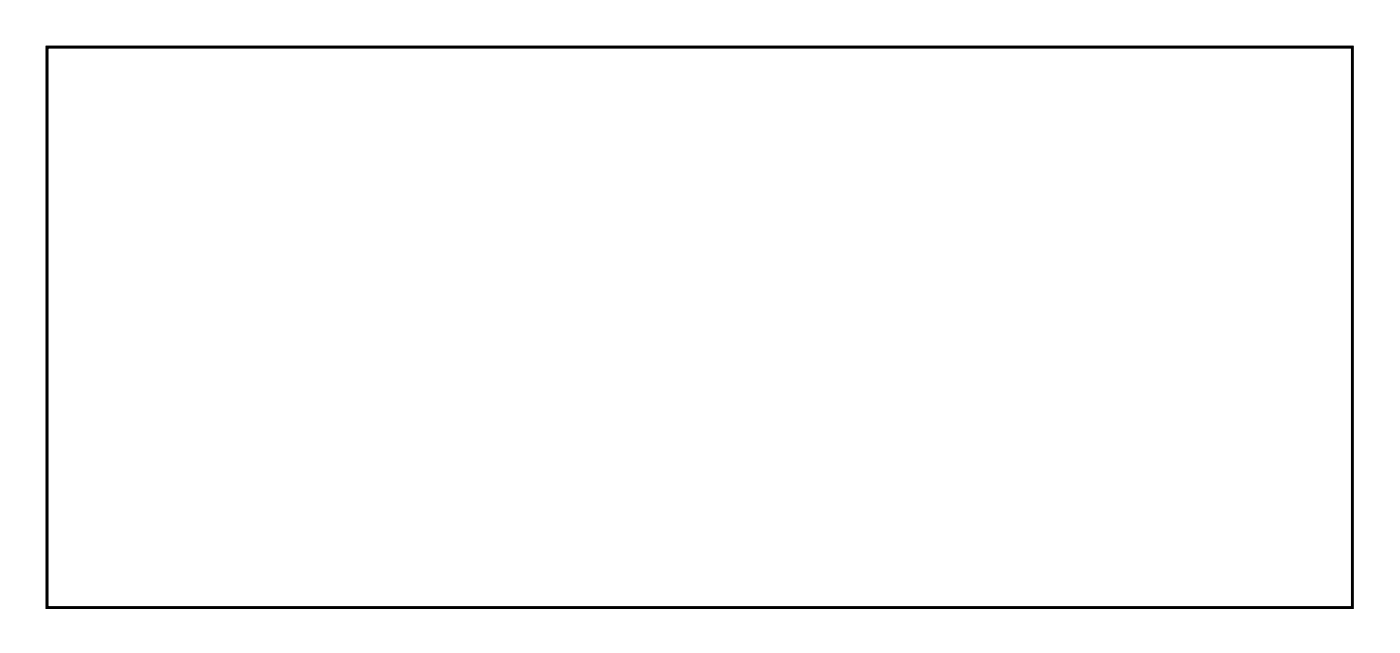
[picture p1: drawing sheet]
<svg xmlns="http://www.w3.org/2000/svg" width="108mm" height="50mm" viewBox="0 0 108 50" stroke-linecap="round" stroke-linejoin="round" font-family="sans-serif">
<path d="M3.6 3.6h101v43.3h-101z" fill="none" stroke="#000" stroke-width=".2"/>
<path d="M3.6 3.6h101v43.3h-101zM3.6 3.6v43.3h101v-43.3z" fill="#000"/>
<circle cx="9.7" cy="36.3" r=".67" fill="#fff"/>
<circle cx="9.7" cy="36.3" r=".67" fill="none" stroke="#fff" stroke-width=".69" stroke-linecap="butt"/>
<path d="M9.1 35.6h1.3v1.4h-1.3z" fill="#fff"/>
<path d="M9.1 35.6h1.3v1.4h-1.3z" fill="none" stroke="#fff" stroke-width=".69" stroke-linecap="butt"/>
<circle cx="12.3" cy="36.3" r=".67" fill="#fff"/>
<circle cx="12.3" cy="36.3" r=".67" fill="none" stroke="#fff" stroke-width=".69" stroke-linecap="butt"/>
<circle cx="14.8" cy="36.3" r=".67" fill="#fff"/>
<circle cx="14.8" cy="36.3" r=".67" fill="none" stroke="#fff" stroke-width=".69" stroke-linecap="butt"/>
<circle cx="17.4" cy="36.3" r=".67" fill="#fff"/>
<circle cx="17.4" cy="36.3" r=".67" fill="none" stroke="#fff" stroke-width=".69" stroke-linecap="butt"/>
<circle cx="19.9" cy="36.3" r=".67" fill="#fff"/>
<circle cx="19.9" cy="36.3" r=".67" fill="none" stroke="#fff" stroke-width=".69" stroke-linecap="butt"/>
<circle cx="22.4" cy="36.3" r=".67" fill="#fff"/>
<circle cx="22.4" cy="36.3" r=".67" fill="none" stroke="#fff" stroke-width=".69" stroke-linecap="butt"/>
<circle cx="25" cy="36.3" r=".67" fill="#fff"/>
<circle cx="25" cy="36.3" r=".67" fill="none" stroke="#fff" stroke-width=".69" stroke-linecap="butt"/>
<circle cx="27.5" cy="36.3" r=".67" fill="#fff"/>
<circle cx="27.5" cy="36.3" r=".67" fill="none" stroke="#fff" stroke-width=".69" stroke-linecap="butt"/>
<circle cx="30.1" cy="36.3" r=".67" fill="#fff"/>
<circle cx="30.1" cy="36.3" r=".67" fill="none" stroke="#fff" stroke-width=".69" stroke-linecap="butt"/>
<circle cx="32.6" cy="36.3" r=".67" fill="#fff"/>
<circle cx="32.6" cy="36.3" r=".67" fill="none" stroke="#fff" stroke-width=".69" stroke-linecap="butt"/>
<circle cx="35.1" cy="36.3" r=".67" fill="#fff"/>
<circle cx="35.1" cy="36.3" r=".67" fill="none" stroke="#fff" stroke-width=".69" stroke-linecap="butt"/>
<circle cx="37.7" cy="36.3" r=".67" fill="#fff"/>
<circle cx="37.7" cy="36.3" r=".67" fill="none" stroke="#fff" stroke-width=".69" stroke-linecap="butt"/>
<circle cx="40.2" cy="36.3" r=".67" fill="#fff"/>
<circle cx="40.2" cy="36.3" r=".67" fill="none" stroke="#fff" stroke-width=".69" stroke-linecap="butt"/>
<circle cx="42.8" cy="36.3" r=".67" fill="#fff"/>
<circle cx="42.8" cy="36.3" r=".67" fill="none" stroke="#fff" stroke-width=".69" stroke-linecap="butt"/>
<circle cx="45.3" cy="36.3" r=".67" fill="#fff"/>
<circle cx="45.3" cy="36.3" r=".67" fill="none" stroke="#fff" stroke-width=".69" stroke-linecap="butt"/>
<circle cx="9.7" cy="21.1" r=".67" fill="#fff"/>
<circle cx="9.7" cy="21.1" r=".67" fill="none" stroke="#fff" stroke-width=".69" stroke-linecap="butt"/>
<circle cx="12.3" cy="21.1" r=".67" fill="#fff"/>
<circle cx="12.3" cy="21.1" r=".67" fill="none" stroke="#fff" stroke-width=".69" stroke-linecap="butt"/>
<circle cx="14.8" cy="21.1" r=".67" fill="#fff"/>
<circle cx="14.8" cy="21.1" r=".67" fill="none" stroke="#fff" stroke-width=".69" stroke-linecap="butt"/>
<circle cx="17.4" cy="21.1" r=".67" fill="#fff"/>
<circle cx="17.4" cy="21.1" r=".67" fill="none" stroke="#fff" stroke-width=".69" stroke-linecap="butt"/>
<circle cx="19.9" cy="21.1" r=".67" fill="#fff"/>
<circle cx="19.9" cy="21.1" r=".67" fill="none" stroke="#fff" stroke-width=".69" stroke-linecap="butt"/>
<circle cx="22.4" cy="21.1" r=".67" fill="#fff"/>
<circle cx="22.4" cy="21.1" r=".67" fill="none" stroke="#fff" stroke-width=".69" stroke-linecap="butt"/>
<circle cx="25" cy="21.1" r=".67" fill="#fff"/>
<circle cx="25" cy="21.1" r=".67" fill="none" stroke="#fff" stroke-width=".69" stroke-linecap="butt"/>
<circle cx="27.5" cy="21.1" r=".67" fill="#fff"/>
<circle cx="27.5" cy="21.1" r=".67" fill="none" stroke="#fff" stroke-width=".69" stroke-linecap="butt"/>
<circle cx="30.1" cy="21.1" r=".67" fill="#fff"/>
<circle cx="30.1" cy="21.1" r=".67" fill="none" stroke="#fff" stroke-width=".69" stroke-linecap="butt"/>
<circle cx="32.6" cy="21.1" r=".67" fill="#fff"/>
<circle cx="32.6" cy="21.1" r=".67" fill="none" stroke="#fff" stroke-width=".69" stroke-linecap="butt"/>
<circle cx="35.1" cy="21.1" r=".67" fill="#fff"/>
<circle cx="35.1" cy="21.1" r=".67" fill="none" stroke="#fff" stroke-width=".69" stroke-linecap="butt"/>
<circle cx="37.7" cy="21.1" r=".67" fill="#fff"/>
<circle cx="37.7" cy="21.1" r=".67" fill="none" stroke="#fff" stroke-width=".69" stroke-linecap="butt"/>
<circle cx="40.2" cy="21.1" r=".67" fill="#fff"/>
<circle cx="40.2" cy="21.1" r=".67" fill="none" stroke="#fff" stroke-width=".69" stroke-linecap="butt"/>
<circle cx="42.8" cy="21.1" r=".67" fill="#fff"/>
<circle cx="42.8" cy="21.1" r=".67" fill="none" stroke="#fff" stroke-width=".69" stroke-linecap="butt"/>
<circle cx="45.3" cy="21.1" r=".67" fill="#fff"/>
<circle cx="45.3" cy="21.1" r=".67" fill="none" stroke="#fff" stroke-width=".69" stroke-linecap="butt"/>
<circle cx="7.3" cy="31.2" r=".67" fill="#fff"/>
<circle cx="7.3" cy="31.2" r=".67" fill="none" stroke="#fff" stroke-width=".69" stroke-linecap="butt"/>
<circle cx="9.9" cy="31.2" r=".67" fill="#fff"/>
<circle cx="9.9" cy="31.2" r=".67" fill="none" stroke="#fff" stroke-width=".69" stroke-linecap="butt"/>
<circle cx="7.3" cy="28.7" r=".67" fill="#fff"/>
<circle cx="7.3" cy="28.7" r=".67" fill="none" stroke="#fff" stroke-width=".69" stroke-linecap="butt"/>
<circle cx="9.9" cy="28.7" r=".67" fill="#fff"/>
<circle cx="9.9" cy="28.7" r=".67" fill="none" stroke="#fff" stroke-width=".69" stroke-linecap="butt"/>
<circle cx="7.3" cy="26.1" r=".67" fill="#fff"/>
<circle cx="7.3" cy="26.1" r=".67" fill="none" stroke="#fff" stroke-width=".69" stroke-linecap="butt"/>
<circle cx="9.9" cy="26.1" r=".67" fill="#fff"/>
<circle cx="9.9" cy="26.1" r=".67" fill="none" stroke="#fff" stroke-width=".69" stroke-linecap="butt"/>
<path d="M70.1 20.4h1.2v1.3h-1.2z" fill="#fff"/>
<path d="M70.1 20.4h1.2v1.3h-1.2z" fill="none" stroke="#fff" stroke-width=".76" stroke-linecap="butt"/>
<path d="M54.8 20.4h1.3v1.3h-1.3z" fill="#fff"/>
<path d="M54.8 20.4h1.3v1.3h-1.3z" fill="none" stroke="#fff" stroke-width=".76" stroke-linecap="butt"/>
<circle cx="52.9" cy="33.8" r=".64" fill="#fff"/>
<circle cx="52.9" cy="33.8" r=".64" fill="none" stroke="#fff" stroke-width=".76" stroke-linecap="butt"/>
<circle cx="52.9" cy="21.1" r=".64" fill="#fff"/>
<circle cx="52.9" cy="21.1" r=".64" fill="none" stroke="#fff" stroke-width=".76" stroke-linecap="butt"/>
<circle cx="55.5" cy="33.8" r=".64" fill="#fff"/>
<circle cx="55.5" cy="33.8" r=".64" fill="none" stroke="#fff" stroke-width=".76" stroke-linecap="butt"/>
<circle cx="55.5" cy="21.1" r=".64" fill="#fff"/>
<circle cx="55.5" cy="21.1" r=".64" fill="none" stroke="#fff" stroke-width=".76" stroke-linecap="butt"/>
<circle cx="58" cy="33.8" r=".64" fill="#fff"/>
<circle cx="58" cy="33.8" r=".64" fill="none" stroke="#fff" stroke-width=".76" stroke-linecap="butt"/>
<circle cx="58" cy="21.1" r=".64" fill="#fff"/>
<circle cx="58" cy="21.1" r=".64" fill="none" stroke="#fff" stroke-width=".76" stroke-linecap="butt"/>
<circle cx="60.5" cy="33.8" r=".64" fill="#fff"/>
<circle cx="60.5" cy="33.8" r=".64" fill="none" stroke="#fff" stroke-width=".76" stroke-linecap="butt"/>
<circle cx="60.5" cy="21.1" r=".64" fill="#fff"/>
<circle cx="60.5" cy="21.1" r=".64" fill="none" stroke="#fff" stroke-width=".76" stroke-linecap="butt"/>
<circle cx="63.1" cy="33.8" r=".64" fill="#fff"/>
<circle cx="63.1" cy="33.8" r=".64" fill="none" stroke="#fff" stroke-width=".76" stroke-linecap="butt"/>
<circle cx="63.1" cy="21.1" r=".64" fill="#fff"/>
<circle cx="63.1" cy="21.1" r=".64" fill="none" stroke="#fff" stroke-width=".76" stroke-linecap="butt"/>
<circle cx="65.6" cy="33.8" r=".64" fill="#fff"/>
<circle cx="65.6" cy="33.8" r=".64" fill="none" stroke="#fff" stroke-width=".76" stroke-linecap="butt"/>
<circle cx="65.6" cy="21.1" r=".64" fill="#fff"/>
<circle cx="65.6" cy="21.1" r=".64" fill="none" stroke="#fff" stroke-width=".76" stroke-linecap="butt"/>
<circle cx="68.2" cy="33.8" r=".64" fill="#fff"/>
<circle cx="68.2" cy="33.8" r=".64" fill="none" stroke="#fff" stroke-width=".76" stroke-linecap="butt"/>
<circle cx="68.2" cy="21.1" r=".64" fill="#fff"/>
<circle cx="68.2" cy="21.1" r=".64" fill="none" stroke="#fff" stroke-width=".76" stroke-linecap="butt"/>
<circle cx="70.7" cy="33.8" r=".64" fill="#fff"/>
<circle cx="70.7" cy="33.8" r=".64" fill="none" stroke="#fff" stroke-width=".76" stroke-linecap="butt"/>
<circle cx="70.7" cy="21.1" r=".64" fill="#fff"/>
<circle cx="70.7" cy="21.1" r=".64" fill="none" stroke="#fff" stroke-width=".76" stroke-linecap="butt"/>
<path d="M16.6 43.2h1.5v1.5h-1.5z" fill="#fff"/>
<path d="M16.6 43.2h1.5v1.5h-1.5z" fill="none" stroke="#fff" stroke-width=".76" stroke-linecap="butt"/>
<circle cx="17.4" cy="43.9" r=".74" fill="#fff"/>
<circle cx="17.4" cy="43.9" r=".74" fill="none" stroke="#fff" stroke-width=".76" stroke-linecap="butt"/>
<circle cx="12.3" cy="43.9" r=".74" fill="#fff"/>
<circle cx="12.3" cy="43.9" r=".74" fill="none" stroke="#fff" stroke-width=".76" stroke-linecap="butt"/>
<circle cx="7.2" cy="43.9" r=".74" fill="#fff"/>
<circle cx="7.2" cy="43.9" r=".74" fill="none" stroke="#fff" stroke-width=".76" stroke-linecap="butt"/>
<path d="M55.6 31.1h1.5v1.5h-1.5z" fill="#fff"/>
<path d="M55.6 31.1h1.5v1.5h-1.5z" fill="none" stroke="#fff" stroke-width=".76" stroke-linecap="butt"/>
<circle cx="56.4" cy="31.9" r=".74" fill="#fff"/>
<circle cx="56.4" cy="31.9" r=".74" fill="none" stroke="#fff" stroke-width=".76" stroke-linecap="butt"/>
<circle cx="51.3" cy="31.9" r=".74" fill="#fff"/>
<circle cx="51.3" cy="31.9" r=".74" fill="none" stroke="#fff" stroke-width=".76" stroke-linecap="butt"/>
<circle cx="46.2" cy="31.9" r=".74" fill="#fff"/>
<circle cx="46.2" cy="31.9" r=".74" fill="none" stroke="#fff" stroke-width=".76" stroke-linecap="butt"/>
<path d="M55.6 31.1h1.5v1.5h-1.5z" fill="#fff"/>
<path d="M55.6 31.1h1.5v1.5h-1.5z" fill="none" stroke="#fff" stroke-width=".76" stroke-linecap="butt"/>
<circle cx="56.4" cy="31.9" r=".74" fill="#fff"/>
<circle cx="56.4" cy="31.9" r=".74" fill="none" stroke="#fff" stroke-width=".76" stroke-linecap="butt"/>
<circle cx="51.3" cy="31.9" r=".74" fill="#fff"/>
<circle cx="51.3" cy="31.9" r=".74" fill="none" stroke="#fff" stroke-width=".76" stroke-linecap="butt"/>
<circle cx="46.2" cy="31.9" r=".74" fill="#fff"/>
<circle cx="46.2" cy="31.9" r=".74" fill="none" stroke="#fff" stroke-width=".76" stroke-linecap="butt"/>
<circle cx="55.5" cy="41.4" r=".6" fill="#fff"/>
<circle cx="55.5" cy="41.4" r=".6" fill="none" stroke="#fff" stroke-width=".65" stroke-linecap="butt"/>
<path d="M54.9 40.8h1.2v1.2h-1.2z" fill="#fff"/>
<path d="M54.9 40.8h1.2v1.2h-1.2z" fill="none" stroke="#fff" stroke-width=".65" stroke-linecap="butt"/>
<circle cx="55.5" cy="38.9" r=".6" fill="#fff"/>
<circle cx="55.5" cy="38.9" r=".6" fill="none" stroke="#fff" stroke-width=".65" stroke-linecap="butt"/>
<circle cx="83.4" cy="36.3" r="1.52" fill="#fff"/>
<circle cx="83.4" cy="36.3" r="1.52" fill="none" stroke="#fff" stroke-width=".76" stroke-linecap="butt"/>
<circle cx="83.4" cy="30.2" r="1.52" fill="#fff"/>
<circle cx="83.4" cy="30.2" r="1.52" fill="none" stroke="#fff" stroke-width=".76" stroke-linecap="butt"/>
<circle cx="78.6" cy="33.3" r="1.52" fill="#fff"/>
<circle cx="78.6" cy="33.3" r="1.52" fill="none" stroke="#fff" stroke-width=".76" stroke-linecap="butt"/>
<path d="M69.9 10.2h1.6v1.5h-1.6z" fill="#fff"/>
<path d="M69.9 10.2h1.6v1.5h-1.6z" fill="none" stroke="#fff" stroke-width=".76" stroke-linecap="butt"/>
<circle cx="70.7" cy="10.9" r=".76" fill="#fff"/>
<circle cx="70.7" cy="10.9" r=".76" fill="none" stroke="#fff" stroke-width=".76" stroke-linecap="butt"/>
<circle cx="75.8" cy="10.9" r=".76" fill="#fff"/>
<circle cx="75.8" cy="10.9" r=".76" fill="none" stroke="#fff" stroke-width=".76" stroke-linecap="butt"/>
<path d="M57.2 10.2h1.6v1.5h-1.6z" fill="#fff"/>
<path d="M57.2 10.2h1.6v1.5h-1.6z" fill="none" stroke="#fff" stroke-width=".76" stroke-linecap="butt"/>
<circle cx="58" cy="10.9" r=".76" fill="#fff"/>
<circle cx="58" cy="10.9" r=".76" fill="none" stroke="#fff" stroke-width=".76" stroke-linecap="butt"/>
<circle cx="63.1" cy="10.9" r=".76" fill="#fff"/>
<circle cx="63.1" cy="10.9" r=".76" fill="none" stroke="#fff" stroke-width=".76" stroke-linecap="butt"/>
</svg>
